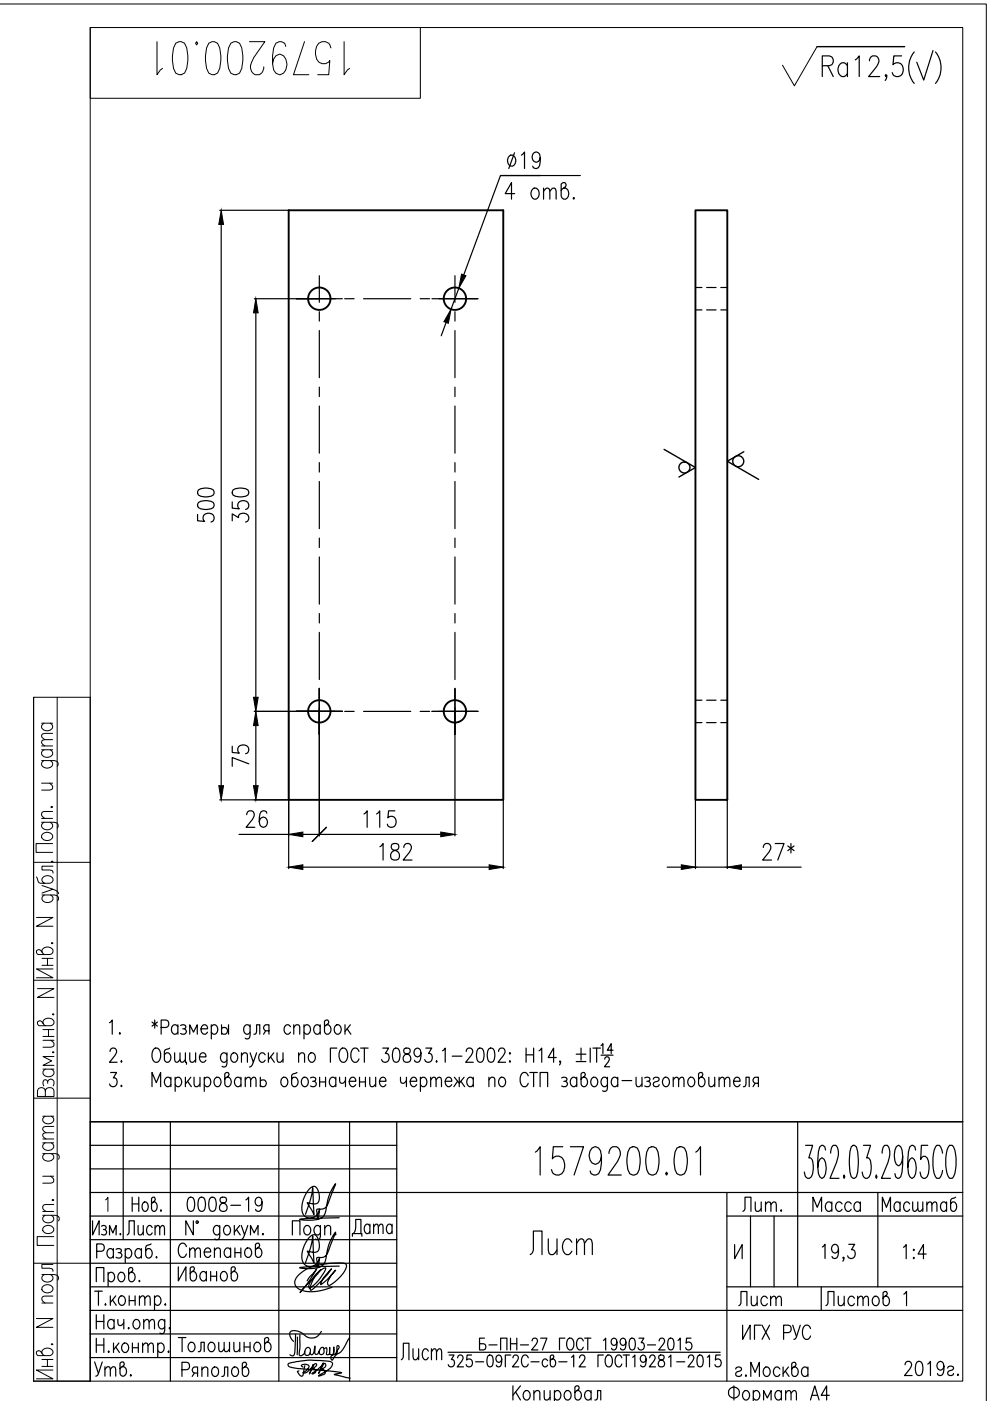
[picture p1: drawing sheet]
<svg xmlns="http://www.w3.org/2000/svg" width="210mm" height="297mm" viewBox="0 0 210 297" stroke-linecap="round" stroke-linejoin="round" font-family="sans-serif">
<defs><g id="words">
<text font-size="11" x="32.5" y="16.9">1579200.01</text>
<text font-size="10.1" x="112.5" y="250.5">1579200.01</text>
<text font-size="9.3" x="111.5" y="267.4">Лист</text>
<g font-size="7.1">
<text x="106.2" y="43.4">4 отв.</text>
<text x="46.6" y="111.8" transform="rotate(-90 46.6 111.8)">500</text>
<text x="54" y="111.8" transform="rotate(-90 54 111.8)">350</text>
<text x="54" y="163.7" transform="rotate(-90 54 163.7)">75</text>
<text x="51.2" y="176.7">26</text>
<text x="76.2" y="176.7">115</text>
<text x="79.7" y="183.4">182</text>
<text x="160.9" y="183.4">27*</text>
<text x="73.7" y="263.2">Дата</text>
</g>
<g font-size="6.6">
<text x="26.1" y="263.2">Лист</text>
<text x="38.8" y="258.2">0008-19</text>
<text x="156.6" y="258.2">Лит.</text>
<text x="171.4" y="258.2">Масса</text>
<text x="186.3" y="258.2">Масштаб</text>
<text x="37" y="287.9">Толошинов</text>
<text x="19.1" y="293.2">Утв.</text>
<text x="153.5" y="298.1">Формат А4</text>
</g>
<g font-size="6.2">
<text x="37" y="267.8">Степанов</text>
<text x="190.9" y="268.1">1:4</text>
<text x="37" y="272.7">Иванов</text>
<text x="155.9" y="278">Лист</text>
<text x="174.3" y="278">Листов</text>
<text x="156.6" y="285">ИГХ РУС</text>
<text x="190.9" y="292.8">2019г.</text>
</g>
</g></defs>
<g fill="none" stroke="#000" stroke-width=".4">
<path d="M61.2 44.6h45.5v125h-45.5zM147.5 44.6h6.7v125h-6.7z"/>
<circle cx="67.7" cy="63.3" r="2.38"/>
<circle cx="96.5" cy="63.3" r="2.38"/>
<circle cx="67.7" cy="150.8" r="2.38"/>
<circle cx="96.5" cy="150.8" r="2.38"/>
</g>
<g fill="none" stroke="#000" stroke-width=".25">
<path d="M174.3 13.9h1.5a1.07 1.07 0 0 0 .9-1 1.07 1.07 0 0 0-.9-1.1h-1.5v4.4M175.5 13.9l1.2 2.3M179.7 13.9a.97 .97 0 0 0-.9-.6 .97 .97 0 0 0-1 .6 1.46 1.46 0 0 0 1.2 2.3l.7-.6M179.7 13.3v2.9M181.3 12.7l.9-.9v4.4M184.3 12.9a1.1 1.1 0 0 1 .7-1.1h.7a1.15 1.15 0 0 1 .5 1.7l-.4 .6-1.6 2.1h2.3M188 16l-.2 .2-.1-.2 .1-.2a.92 .92 0 0 1-.1 1.3M191.2 11.8h-1.7l-.2 1.9a1.28 1.28 0 0 1 1.6-.2 1.28 1.28 0 0 1 .6 1.5 1.2 1.2 0 0 1-1 1.2 1.2 1.2 0 0 1-1.3-.8M193.8 11a5.3 5.3 0 0 0 0 6.7M197.8 10.7l-2 6.3-1.4-3.8M198.3 11a5.3 5.3 0 0 1 0 6.7M106.1 37.2h16.9"/>
<path d="M108 33.1a.74 .74 0 0 1 1.2 .3 1.16 1.16 0 0 1-.9 1.8 1.36 1.36 0 0 1-.3-2.1zM109.1 32.4l-1.2 3.3M110.5 32.9l.7-.7v3.5M114.5 37.2h-8.4l-7.8 21.1M114.5 33.4a.94 .94 0 0 1-.9 1 1.11 1.11 0 0 1-.8-1.1 1.11 1.11 0 0 1 1-1.1l.3 .2a2.94 2.94 0 0 1 0 3.2 .73 .73 0 0 1-1.2-.4M46.6 44.6h14.6M46.9 47.6v119M67.7 58.5v5.6M96.5 58.5v5.6M53.9 63.3h18.7M54.2 66.3v81.5M67.7 66.1v2"/>
<path d="M67.7 70.1v10M73.1 63.3h2M77.1 63.3h10M89.1 63.3h2M91.6 63.3h9.7M94.6 68.4l-1.1 2.8M96.5 66.1v2M96.5 70.1v10M97.3 61.1l-1.7 4.5M147.5 61h1.3M147.5 65.7h1.3M149.8 61h2"/>
<path d="M149.8 65.7h2M152.8 61h1.4M152.8 65.7h1.4M67.7 82.1v2M67.7 86.1v10M67.7 98.1v2M96.5 82.1v2M96.5 86.1v10M96.5 98.1v2M67.7 102.1v10M67.7 114.1v2M67.7 118.1v10"/>
<path d="M96.5 102.1v10M96.5 114.1v2M96.5 118.1v10M67.7 130.1v2M67.7 134.1v10M96.5 130.1v2M96.5 134.1v10M53.9 150.8h18.7M54.2 153.8v12.8M61.2 150.8v33.4M67.7 146v31.2M73.1 150.8h2"/>
<path d="M77.1 150.8h10M89.1 150.8h2M91.6 150.8h9.7M96.5 146v31.2M147.5 148.5h1.3M147.5 153.2h1.3M149.8 148.5h2M149.8 153.2h2M152.8 148.5h1.4M152.8 153.2h1.4M46.6 169.6h14.6M50.7 176.9h10.5"/>
<path d="M64.2 176.9h29.3M69.2 175.4l-3 3M106.7 169.6v14.6M147.5 169.6v14.6M154.2 169.6v14.6M64.2 183.9h39.5M141.4 183.9h3.1M147.5 183.9h6.7M157.2 183.9h12.7M23.2 216.8l.6-.5v3M25.4 219v.3l-.1-.2zM32.2 216.7l1.2 .9"/>
<path d="M32.8 216.3v1.7M33.4 216.7l-1.2 .9M34.2 217.8h1a.82 .82 0 0 0 .6-.7 .82 .82 0 0 0-.6-.8h-1v3M37.7 217.7a.67 .67 0 0 0-.6-.5 .67 .67 0 0 0-.6 .5 .91 .91 0 0 0-.1 1.1 .91 .91 0 0 0 1.1 .3l.2-.3M37.7 217.3v2M38.3 217.4a.73 .73 0 0 1 1.1 .3l-.3 .4h-.4M39.1 218.1a.59 .59 0 0 1 .4 .6 .59 .59 0 0 1-.4 .6l-.8-.2M40.2 219.3v-2l.8 1.5 .8-1.5v2M42.6 218.1h1.4a.67 .67 0 0 0-.4-.8 .67 .67 0 0 0-.9 .4 1.01 1.01 0 0 0 .8 1.6l.5-.5M44.8 217.7a.66 .66 0 0 1 .6-.4 .66 .66 0 0 1 .7 .4 1.01 1.01 0 0 1-.8 1.6l-.5-.5M44.8 217.3v3M47 218.1a.73 .73 0 0 1 1.2 .1 .73 .73 0 0 1-.4 1.1h-.5l-.3-.3"/>
<path d="M47 217.3v2M48.5 217.3v2M53 217.7l-.2-.3a.65 .65 0 0 0-1 .3 1.01 1.01 0 0 0 .8 1.6l.4-.5M53 217.3l-.1 2.7-.3 .3-.6-.2M53.8 219.3l.5-.2 .1-1.8h.7v2M56.3 218.6l-.4 .7M57 218.6l-.9-.2a.67 .67 0 0 1 .2-1.1h.7v2M61.6 217.7a.67 .67 0 0 0-.6-.5 .67 .67 0 0 0-.7 .5 1.01 1.01 0 0 0 .8 1.6l.5-.5M62.3 217.8l.6-.5 .5 .1 .1 1.9M62.3 217.3v2M64.5 217.7a.67 .67 0 0 1 .6-.5 .67 .67 0 0 1 .6 .5 1.01 1.01 0 0 1-.8 1.6l-.4-.5M64.5 217.3v3"/>
<path d="M67.9 217.7a.67 .67 0 0 0-.6-.5 .67 .67 0 0 0-.7 .5 1.01 1.01 0 0 0 .8 1.6l.5-.5M67.9 217.3v2M69.3 217.3a1 1 0 0 1 .9 1 1 1 0 0 1-.9 1l-.5-.6v-2.1l.3-.3h.4l.2 .4-.1 .3-.8 .7M71.2 217.4a.64 .64 0 0 1 1 .3 1.01 1.01 0 0 1-.8 1.6 1.19 1.19 0 0 1-.2-1.9zM73.1 217.3v2M73.6 218.1l.8 1.2M74.3 217.3l-1.2 1.4M19.1 237.8h185M23.3 222.9l.3-.5 .7-.2a.94 .94 0 0 1 .1 1.6l-1.2 1.4h1.6M23.5 227.4h1.2l-.7 1.1a.9 .9 0 0 1 .8 1.3 .9 .9 0 0 1-1.5 .3l-.1-.3M25.7 224.9l.2 .2-.2 .1-.1-.1zM25.7 230.1l.2 .1-.2 .2-.1-.2z"/>
<path d="M26.1 237.8v25M32.2 230.4v-3l.9 2.1 1-2.1v3M32.7 222.4l.2-.2a1.33 1.33 0 0 1 1.2 1.9 .9 .9 0 0 1-.6 1 .9 .9 0 0 1-1-.3 2.21 2.21 0 0 1 .2-2.4zM36 222.2l-1 .4-.1 2a.64 .64 0 0 0 .5 .6 .64 .64 0 0 0 .7-.4 .91 .91 0 0 0 .1-1.1 .91 .91 0 0 0-1.1-.3l-.2 .2M36.1 237.8v55M36.2 228.8a.67 .67 0 0 0-.6-.4 .67 .67 0 0 0-.6 .4 1.01 1.01 0 0 0 .8 1.6l.4-.4M36.2 228.4v2M37 223.2l.1 1.9 .5 .1 .6-.6M37.1 228.8a.67 .67 0 0 1 .7-.4 .67 .67 0 0 1 .6 .4 1.01 1.01 0 0 1-.8 1.6l-.5-.4M37.1 228.4v3M38.2 223.2l.1 1.9 .4 .1 .6-.6M39.3 223.2v2h.2v.4"/>
<path d="M39.3 228.4v2M39.8 229.3l.8 1.1M40.2 223.2l.1 1.9 .6 .1 .6-.6M40.5 228.4l-1.2 1.4M41.1 228.4l.2 1.8 .5 .2 .6-.6M41.5 223.2v2M42.3 224.1h1.4a.67 .67 0 0 0-.5-.8 .67 .67 0 0 0-.8 .3 1.01 1.01 0 0 0 .8 1.6l.5-.4M42.4 228.4v2M43.3 228.8a.67 .67 0 0 1 .6-.4 .67 .67 0 0 1 .7 .4 1.01 1.01 0 0 1-.8 1.6l-.5-.4M43.3 228.4v3M45.7 228.5a.64 .64 0 0 1 1 .3 1.01 1.01 0 0 1-.8 1.6 1.19 1.19 0 0 1-.2-1.9zM48.1 223.6l-.2-.2a.64 .64 0 0 0-1 .2 1.01 1.01 0 0 0 .8 1.6l.4-.4"/>
<path d="M48.1 223.2l-.1 2.7-.3 .3-.6-.1M48.1 228.4a1 1 0 0 1 .9 1 1 1 0 0 1-.9 1l-.4-.6v-2.1l.3-.3h.3l.3 .4-.1 .3-.8 .7M49.3 223.4a.64 .64 0 0 1 1 .2 1.01 1.01 0 0 1-.8 1.6 1.18 1.18 0 0 1-.2-1.8zM51.1 228.8a.67 .67 0 0 0-.6-.4 .67 .67 0 0 0-.7 .4 1.01 1.01 0 0 0 .8 1.6l.5-.4M51.1 228.4v2M51.2 223.8l.6-.6 .5 .2 .2 1.8M51.2 223.2v2M52 229l.6-.6 .4 .1 .1 1.9M52 228.4v2M53 223.2l.7 2 .7-2M53.1 229l.6-.6 .5 .1 .1 1.9M53.7 225.2l-.4 .9-.4 .1"/>
<path d="M55.2 229.3a.73 .73 0 0 1 1.2 0 .73 .73 0 0 1-.4 1.1h-.5l-.3-.3M55.2 228.4v2M56.2 223.6a.66 .66 0 0 0-.6-.4 .66 .66 0 0 0-.6 .4 1.01 1.01 0 0 0 .8 1.6l.4-.4M56.9 223.2v2M57.4 224.1l.8 1.1M58.1 223.2l-1.2 1.4M58.7 223.2l.2 1.9 .5 .1 .6-.6M59.1 237.8v55M59.9 228.5a.64 .64 0 0 1 1 .3 1.01 1.01 0 0 1-.8 1.6 1.19 1.19 0 0 1-.2-1.9zM60 223.2v2M63 227.4l-1.1 .4-.1 2a.64 .64 0 0 0 .6 .6 .64 .64 0 0 0 .7-.4 .91 .91 0 0 0 0-1.2 .91 .91 0 0 0-1-.3l-.3 .3M63.3 223.8l.6-.6 .6 .2 .1 1.8"/>
<path d="M63.3 223.2v2M64.2 228.5a.65 .65 0 0 1 1.1 .3 1.01 1.01 0 0 1-.8 1.6 1.19 1.19 0 0 1-.3-1.9zM65.7 223.4a.64 .64 0 0 1 1 .2 1.01 1.01 0 0 1-.8 1.6 1.18 1.18 0 0 1-.2-1.8zM65.8 228.5a.73 .73 0 0 1 1.2 .3l-.4 .5h-.3M66.6 229.3a.59 .59 0 0 1 .5 .5 .59 .59 0 0 1-.5 .6l-.8-.2M67.8 229.4h1.2M67.8 228.4v2M69 228.4v2M71.2 228.8a.67 .67 0 0 0-.6-.4 .67 .67 0 0 0-.7 .4 1.01 1.01 0 0 0 .8 1.6l.5-.4M71.2 228.4v2M71.4 222.2h-1.3v3M72 228.4l.1 1.1 .2 .2 .6-.2 .4-.4"/>
<path d="M72.3 222.4l.3-.2a1.33 1.33 0 0 1 1.1 1.9 .9 .9 0 0 1-.5 1 .9 .9 0 0 1-1.1-.3 2.21 2.21 0 0 1 .2-2.4zM73.3 228.4v2M74.1 229.3h1.3a.67 .67 0 0 0-.4-.9 .67 .67 0 0 0-.8 .4 1.01 1.01 0 0 0 .8 1.6l.4-.4M74.1 237.8v55M76.1 222.9a.8 .8 0 0 0-.8-.7 .8 .8 0 0 0-.8 .7 1.89 1.89 0 0 0 .6 2.3 .85 .85 0 0 0 1-.7M76.2 229.4h1.3M76.2 228.4v2M76.5 222.2h1.6M77.3 222.2v3M77.5 228.4v2M78.4 228.4l.1 1.8 .6 .2 .6-.6M79.7 228.4v2"/>
<path d="M80.5 229.3h1.3a.66 .66 0 0 0-.4-.9 .66 .66 0 0 0-.8 .4 1.01 1.01 0 0 0 .8 1.6l.4-.4M81.1 222.2h1.3l-.7 1.2a.9 .9 0 0 1 .7 1.2 .9 .9 0 0 1-1.4 .3l-.1-.3M83.5 222.4l.6-.2a1.46 1.46 0 0 1 .7 1.7l-.3 1.2-.6 .1a1.46 1.46 0 0 1-.7-1.7zM84.1 237.8v55M84.9 228.4v.7l.1 .4 .3 .2 .5-.2 .4-.4M85.7 222.4a.68 .68 0 0 0 .2 1 1.06 1.06 0 0 1 1.1 .5 1.06 1.06 0 0 1-.1 1.2 .89 .89 0 0 1-1.4-.4 .89 .89 0 0 1 .7-1.2l.4-.1a.61 .61 0 0 0 .4-.7 .61 .61 0 0 0-.5-.5zM86.2 228.4v2M87 229.3h1.3a.67 .67 0 0 0-.4-.9 .67 .67 0 0 0-.8 .4 1.01 1.01 0 0 0 .8 1.6l.4-.4M89.1 228.8a.67 .67 0 0 1 .7-.4 .67 .67 0 0 1 .6 .4 1.01 1.01 0 0 1-.8 1.6l-.5-.4M89.1 228.4v3M89.3 223.2a.81 .81 0 0 1-.8 .9 .96 .96 0 0 1-.7-1 .96 .96 0 0 1 .8-.9l.3 .2a2.56 2.56 0 0 1 0 2.7l-.6 .1-.3-.1-.1-.3M90.3 222.2h1.2l-.6 1.2a.9 .9 0 0 1 .7 1.2 .9 .9 0 0 1-1.4 .3l-.1-.3"/>
<path d="M91.3 229l.6-.6 .4 .1 .2 1.9M91.3 228.4v2M92.5 229l.5-.6 .5 .1 .1 1.9M92.6 224.9l.1 .2-.1 .1zM93.8 222.8l.6-.6v3M94.4 229.3h1.4a.67 .67 0 0 0-.4-.9 .67 .67 0 0 0-.9 .4 1.01 1.01 0 0 0 .8 1.6l.5-.4M95.9 223.9h2M96.3 228.4l1.1 1.3 1-1.3M97 229.3l-.8 1.1M97.4 228.4v2M97.7 229.3l.8 1.1M98.9 222.9l.2-.5 .7-.2a.94 .94 0 0 1 .1 1.6l-1.2 1.4h1.6"/>
<path d="M100.3 228.8a.67 .67 0 0 0-.6-.4 .67 .67 0 0 0-.6 .4 1.01 1.01 0 0 0 .8 1.6l.4-.4M100.3 228.4v2M101.4 222.4l.5-.2a1.46 1.46 0 0 1 .7 1.7l-.3 1.2-.6 .1a1.46 1.46 0 0 1-.7-1.7zM103.7 222.4l.5-.2a1.46 1.46 0 0 1 .7 1.7l-.3 1.2-.6 .1a1.46 1.46 0 0 1-.7-1.7zM103.7 229l.5-.6 .6 .1 .1 1.9M103.7 228.4v2M105.7 222.9l.2-.5 .7-.2a.94 .94 0 0 1 .1 1.6l-1.1 1.4h1.6M106.1 228.5a.64 .64 0 0 1 1 .3 1.01 1.01 0 0 1-.8 1.6 1.18 1.18 0 0 1-.2-1.9zM108.1 223.2l.1 .2-.1 .1-.1-.1zM108.1 224.9l.1 .2-.1 .1-.1-.1zM111.5 222.2v3M111.5 223.6h1.6"/>
<path d="M112 228.1a.8 .8 0 0 0-.8-.7 .8 .8 0 0 0-.8 .7 1.89 1.89 0 0 0 .6 2.3 .85 .85 0 0 0 1-.7M112.3 227.4h1.6M113.1 222.2v3M113.1 227.4v3M114.3 222.8l.6-.6v3M114.5 230.4v-3h1.6v3M117.9 224.2h-1.7l1.2-2v3M118.9 225.1l-.2 .1-.1-.1 .1-.2a.63 .63 0 0 1-.1 .9M119.1 228.5a.73 .73 0 0 1 1.1 .3l-.3 .5h-.4M119.9 229.3a.59 .59 0 0 1 .4 .5 .59 .59 0 0 1-.4 .6l-.8-.2M122.2 223.5h2M122.2 225.1h2"/>
<path d="M122.3 228.8a.67 .67 0 0 0-.6-.4 .67 .67 0 0 0-.7 .4 1.01 1.01 0 0 0 .8 1.6l.5-.4M122.3 228.4v2M123.2 222.2v2.6M123.6 228.4a1 1 0 0 1 1 1 1 1 0 0 1-1 1l-.4-.6v-2.1l.3-.3h.4l.2 .4-.1 .3-.8 .7M125.1 222.2v3M125.6 228.5a.64 .64 0 0 1 1 .3 1.01 1.01 0 0 1-.8 1.6 1.19 1.19 0 0 1-.2-1.9zM125.7 222.2h1.6M126.5 222.2v3M127.4 221.7l.4-.4v2.1M127.4 223.7h2.6M128.2 224.6l.3-.5h.4l.3 .4-.3 .7-.8 1h1.2M128.8 228.8l-.1-.1a.59 .59 0 0 0-.9-.2 1.07 1.07 0 0 0-.3 1.1 1.07 1.07 0 0 0 .8 .8l.5-.4"/>
<path d="M128.8 228.4l-.1 2.7a.59 .59 0 0 1-.9 .2M130 222.7h-1.2l.8-1.4v2.1M131 228.8a.67 .67 0 0 0-.7-.4 .67 .67 0 0 0-.6 .4 1.01 1.01 0 0 0 .8 1.6l.5-.4M131 228.4v2M131.9 229.1h2M134.9 228.4l.1 1.8 .5 .2 .6-.6M136.1 228.4v2M136.7 228.5a.72 .72 0 0 1 1.1 .3l-.1 .3-.6 .2M137.5 229.3a.59 .59 0 0 1 .4 .5 .59 .59 0 0 1-.4 .6l-.8-.2M138.5 228.8a.67 .67 0 0 1 .6-.4 .67 .67 0 0 1 .7 .4l-.4 .5-.5 .1a.55 .55 0 0 0-.3 .8 .71 .71 0 0 0 1.2-.2M140.8 228.5a.64 .64 0 0 1 1 .3 1.01 1.01 0 0 1-.8 1.6 1.19 1.19 0 0 1-.2-1.9zM142.7 229l.6-.6 .5 .1 .1 1.9"/>
<path d="M142.7 228.4v2M143.9 229l.6-.6 .4 .1 .1 1.9M146.2 228.5a.64 .64 0 0 1 1 .3 1.01 1.01 0 0 1-.8 1.6 1.18 1.18 0 0 1-.2-1.9zM148.6 228.4a1 1 0 0 1 .9 1 1 1 0 0 1-.9 1l-.5-.6v-2.1l.4-.3h.3l.2 .4-.1 .3-.8 .7M150.3 228.4l.1 1.8 .6 .2 .5-.6M151.5 228.4v2M152.5 229l.5-.6 .5 .1 .1 1.9M152.5 228.4v2M153.6 229l.6-.6 .4 .1 .1 1.9M155.5 229.3h1.4a.67 .67 0 0 0-.4-.9 .67 .67 0 0 0-.8 .4 1.01 1.01 0 0 0 .8 1.6l.4-.4M157.6 230.4l.5-.2 .1-1.8h.6v2M160.1 229.7l-.4 .7"/>
<path d="M160.8 229.7l-.9-.2a.67 .67 0 0 1 .2-1.1h.7v2M169.1 237.8v35M19.1 252.8h185M19.1 247.8h65M19.1 242.8h65M19.1 257.8h65M19.6 258.8v3l1.4-3v3M21.5 260a.6 .6 0 0 1 1 .3l-.3 .4h-.3M28 253.8v3M28 255.3h1.4M29.4 253.8v3M30.4 255l.5-.2a1.24 1.24 0 0 1 0 2 1.05 1.05 0 0 1-.8-.7 1.05 1.05 0 0 1 .3-1.1z"/>
<path d="M32.5 254.8h.3a1.24 1.24 0 0 1 0 2 .61 .61 0 0 1-.7-.5v-2.2l.3-.3h.3l.1 .2a.73 .73 0 0 1-.5 1l-.2 .3M41 258.8v3l-1.6-3v3M46.6 259.8l-.1 2.7a.58 .58 0 0 1-.9 .2M47.7 260a.8 .8 0 0 1 1 .1 .8 .8 0 0 1 .2 .9 .8 .8 0 0 1-.9 .8 1.18 1.18 0 0 1-.3-1.8zM49.7 259.8v2M50.8 259.8l-1.1 1.5M51.2 259.8l.7 2 .6-2M64.7 260l.3-.2a1 1 0 0 1 .9 1 1 1 0 0 1-.9 1 1.17 1.17 0 0 1-.3-1.8zM64.8 257.5l1.1-3.3 .4-2.4 .3 5.7-1.5-2.5 .6 .1a1.42 1.42 0 0 0 1.8-.2 2.75 2.75 0 0 0-.9-3.4h-.1a4.8 4.8 0 0 0-2.5 4 2.01 2.01 0 0 0 1.7 2.7 2.07 2.07 0 0 0 2.1-1.8l-.4 2.1-.2-1.3a.5 .5 0 0 1 .3-.9h.1a1.75 1.75 0 0 0 2.1-1.6l1.5-3.7a10 10 0 0 0-2.1 5.8 2.46 2.46 0 0 1-2.9 1.9h-1.6l-1.1-.2 8.4-.3M67.9 259.8l-.1 2.7-.3 .3-.6-.1M68.8 259.8v2M154.1 257.8h50"/>
<path d="M154.1 252.8v40M159.1 257.8v15M164.1 257.8v15M170.8 242.8h1.5l-.8 2.7h.4a4.2 4.2 0 0 1 .1 4l-.4 .3h-.4l-.4-.3-.3-1M175 243.8l-.1-.6-.4-.4h-.3l-.4 .4a14.3 14.3 0 0 0-.3 5.6l.3 .7 .5 .3a2.99 2.99 0 0 0 .7-3.3l-.2-.7-.6-.3-.4 .3-.3 .7-.1 1M176.1 244.5a2.22 2.22 0 0 1 .6-1.7h.5a2.56 2.56 0 0 1 .4 2.7l-1.6 4.3h1.9M179 249.2l.1 .3-.1 .3-.1-.3zM180.5 243.2l.4-.4h.3l.4 .4a12.1 12.1 0 0 1 0 6.3l-.4 .3h-.3l-.4-.3a12.4 12.4 0 0 1 0-6.3zM183.1 242.8h1.5l-.8 2.7h.4a4.2 4.2 0 0 1 .1 4l-.4 .3h-.4l-.4-.3-.3-1M185.8 249.2l.1 .3-.1 .3-.1-.3zM186.1 252.8v20M187 244.5a2.22 2.22 0 0 1 .6-1.7h.5a2.61 2.61 0 0 1 .4 2.7l-1.6 4.3h1.9"/>
<path d="M191.4 245.2l-.1 1-.3 .6-.6 .4a2.99 2.99 0 0 1-.6-3.4l.2-.6 .4-.4 .6 .4a10.8 10.8 0 0 1 0 6.3l-.4 .3h-.3l-.4-.3-.1-.7M194.1 243.8l-.1-.6-.4-.4h-.3l-.4 .4a14.3 14.3 0 0 0-.3 5.6l.3 .7 .5 .3a2.99 2.99 0 0 0 .7-3.3l-.3-.7-.5-.3-.4 .3-.3 .7-.1 1M196.7 242.8h-1.3l-.2 3 .6-.6h.4a2.86 2.86 0 0 1 .8 2.6l-.4 1.7-.4 .3h-.4l-.4-.3-.3-1M199.8 244.5l-.1-.7a1.03 1.03 0 0 0-1.1-1 7.3 7.3 0 0 0-.3 6.7l.3 .3h.6l.2-.3 .4-1.3M201.4 242.8h.5a7.5 7.5 0 0 1 .5 6l-.5 1h-.5a7.3 7.3 0 0 1-.6-6zM19.1 277.8h185M19.1 272.8h65M19.1 262.8h65M19.1 267.8h65M20.1 273.8h1.6M20.4 271.8v-3.1h1.6v3.1M20.4 278.8v3"/>
<path d="M20.5 265.3h1a.81 .81 0 0 0 .6-.8 .81 .81 0 0 0-.6-.8h-1v3M20.9 273.8v3M22 278.8v3M22.2 260.7a.61 .61 0 0 1 .4 .6 .61 .61 0 0 1-.4 .5l-.7-.1M22.4 276.5l.1 .1-.1 .2zM22.9 270.2a.67 .67 0 0 1 .7-.5 .67 .67 0 0 1 .6 .5 1.01 1.01 0 0 1-.8 1.6l-.5-.5M22.9 269.8v3M23.2 261.8v-2l.7 1.6 .7-1.6v2M23.4 274.8v2M23.8 275.6l.8 1.2M24 265.2a.66 .66 0 0 0-.6-.5 .66 .66 0 0 0-.6 .5 1 1 0 0 0 .8 1.5l.4-.4M24 264.7v2"/>
<path d="M24.2 279.8v2M24.5 274.8l-1.1 1.4M24.6 264.9a.71 .71 0 0 1 1.2 .3l-.2 .2-.5 .2M25 279.8v.7l.1 .4 .2 .1 .6-.1 .4-.4M25.3 269.9a.64 .64 0 0 1 1.1 .3 1.01 1.01 0 0 1-.8 1.6 1.19 1.19 0 0 1-.3-1.9zM25.4 265.6a.59 .59 0 0 1 .5 .6 .59 .59 0 0 1-.5 .5l-.8-.1M25.4 274.9a.8 .8 0 0 1 1 .1 .8 .8 0 0 1 .2 .9 .8 .8 0 0 1-.9 .9 1.18 1.18 0 0 1-.3-1.9zM26.3 279.8v2M26.6 265.2l.4-.5a1 1 0 0 1 .9 1 1 1 0 0 1-.9 1l-.4-.4M26.6 264.7v3M27.4 275.8h1.2M27.4 274.8v2"/>
<path d="M27.7 269.8a1 1 0 0 1 1 1 1 1 0 0 1-1 1l-.4-.6v-2.2l.3-.3h.4l.2 .5-.1 .3-.8 .7M28.5 279.9a.64 .64 0 0 1 1.1 .3 1.01 1.01 0 0 1-.8 1.6 1.18 1.18 0 0 1-.3-1.9zM28.6 274.8v2M29.6 271.5v.3l-.2-.2zM29.6 275.3l.5-.5 .5 .1 .1 1.9M29.6 274.8v2M30 265.2l-.5-.5a1 1 0 0 0-.9 1 1 1 0 0 0 .9 1l.5-.4M30 264.7v2M30.5 279.8v2M30.7 275.3l.6-.5 .4 .1 .1 1.9M32 263.7l-1 .5-.1 2a.64 .64 0 0 0 .6 .5 .64 .64 0 0 0 .7-.4 1 1 0 0 0-.8-1.6l-.5 .5M32.8 275.2l.4-.4a1 1 0 0 1 .9 1 1 1 0 0 1-.9 1l-.4-.5"/>
<path d="M32.8 274.8v3M33.2 266.4l.1 .2-.1 .1zM34.9 279.8l-.1 2.7-.3 .3-.6-.2M35 276.5l.2 .1-.2 .2-.1-.2zM46.6 260.3l-.1-.2a.58 .58 0 0 0-.9-.1 1.06 1.06 0 0 0-.3 1.1 1.06 1.06 0 0 0 .8 .7l.5-.4M53.1 261.8v-2l.8 1.6 .8-1.6v2M62 261.8v-3h1.6v3M64.8 267.7l1.1-3.2 .4-2.4 .3 5.7-1.5-2.5a2.2 2.2 0 0 0 2.4-.2 2.73 2.73 0 0 0-.9-3.3h-.1a4.8 4.8 0 0 0-2.5 4 2 2 0 0 0 1.7 2.7 2.07 2.07 0 0 0 2.1-1.9l-.4 2.2-.2-1.4a.51 .51 0 0 1 .3-.8h.1a1.74 1.74 0 0 0 2.1-1.6l1.4-3.8a10.7 10.7 0 0 0-2 5.8 2.46 2.46 0 0 1-2.9 2h-1.6l-1.1-.2 8.4-.4M66.6 270.9l-1.5 1.4-1.5 1.7 1.7-2 1.8-3-2 2.6M67.9 260.3l-.4-.5a1 1 0 0 0-.9 1 1 1 0 0 0 .9 1l.4-.4M68 269.2a8.4 8.4 0 0 0-2.5 3.3l.1 .6a7.8 7.8 0 0 0 3.4-4.3h-.1a5.6 5.6 0 0 0-3.1 4.8l.8-.5 1.9-1.9 1.8-2.2-1.1 1.1a4.4 4.4 0 0 0-1.2 2.3 15.2 15.2 0 0 0 3.2-3.1 5.5 5.5 0 0 0-1.7 3 .37 .37 0 0 0 .3 .2 .37 .37 0 0 0 .3-.1 6.3 6.3 0 0 0 3.4-4.2l-.4-.3a15.6 15.6 0 0 0-8.6 1.5 3.2 3.2 0 0 0-2 2.7 2.89 2.89 0 0 0 3.1 1.8 12.6 12.6 0 0 0 4.8-1M68.8 260.4l.6-.6 .6 .2 .1 1.8"/>
<path d="M71.1 261.5l.2 .2-.2 .1-.1-.1zM154.1 272.8h50M155.8 263.9v3l1.6-3v3M174.4 264.4l.5-.6v3M177.8 264.8a.81 .81 0 0 1-.8 .9 .96 .96 0 0 1-.7-1 .96 .96 0 0 1 .8-.9l.3 .2a2.56 2.56 0 0 1 0 2.7l-.5 .1-.4-.1-.1-.3M178.9 266.7l-.1 .1-.1-.1 .1-.2a.63 .63 0 0 1-.1 .9M180 263.8h1.2l-.7 1.2a.9 .9 0 0 1 .8 1.2 .9 .9 0 0 1-1.5 .3l-.1-.2M191.6 274.4l.6-.6v3M19.1 287.8h65M19.1 282.8h65M20.4 283.8v3M20.4 280.2h1.6"/>
<path d="M20.4 285.2h1.6M22 283.8v3M24.1 284.8v2M24.2 280.2a.67 .67 0 0 0-.6-.5 .67 .67 0 0 0-.7 .5 .91 .91 0 0 0 0 1.1 .91 .91 0 0 0 1.1 .3l.2-.3M25.2 284.8l-1.1 1.4M26.1 284.9a.63 .63 0 0 1 1.1 .3 1.01 1.01 0 0 1-.8 1.6 1.17 1.17 0 0 1-.3-1.9zM27.3 281.5l.1 .1-.1 .2-.1-.2zM28.1 284.8v2M29.3 284.8v2M30.2 285.3l.6-.5 .5 .1 .1 1.9M30.2 284.8v2M30.5 280.3l.5-.5 .5 .1 .1 1.9"/>
<path d="M31.4 285.3l.6-.5 .4 .1 .1 1.9M31.6 280.3l.6-.5 .4 .1 .2 1.9M33.4 285.2a.67 .67 0 0 1 .7-.5 .67 .67 0 0 1 .6 .5 1.01 1.01 0 0 1-.8 1.6l-.5-.5M33.4 284.8v2.9M34.9 280.2l-.2-.3a.65 .65 0 0 0-1 .3 1.01 1.01 0 0 0 .8 1.6l.4-.5M38.6 290.4h1a.82 .82 0 0 0 .6-.8 .82 .82 0 0 0-.6-.8h-1v3M41.2 291.1l-.5 .7M41.9 291.1l-.9-.1a.67 .67 0 0 1 .2-1.2h.7v2M42.8 290.4l.6-.6 .6 .2 .1 1.8M42.8 289.8v2M45.2 290a.65 .65 0 0 1 1 .3 1.01 1.01 0 0 1-.8 1.5 1.19 1.19 0 0 1-.2-1.8zM47 291.8l.5-.1 .1-1.9h.7v2"/>
<path d="M49.4 290a.64 .64 0 0 1 1.1 .3 1.01 1.01 0 0 1-.8 1.5 1.19 1.19 0 0 1-.3-1.8zM51.8 289.8a1 1 0 0 1 1 1 1 1 0 0 1-1 1l-.4-.5v-2.2l.3-.3h.4l.2 .5-.1 .2-.8 .8M62.7 282.9l-.1 2.9a1.76 1.76 0 0 1-.5 1.7l-.6-.3M63.1 283.5l-.1 3.7M63.6 283v2.6l-.2 1.3a.41 .41 0 0 0 .2 .6 .41 .41 0 0 0 .6-.2l.3-.4a1.07 1.07 0 0 1 .9-1.2l.2 .1a1.02 1.02 0 0 1 0 1.3 .57 .57 0 0 1-.7 .2 .57 .57 0 0 1-.3-.7M64.3 289.8l-.4-.2a.96 .96 0 0 1 1.6 .2l-.4 .7-.9 .5 .1 .1a2.74 2.74 0 0 0 2.1-1.7v-.1l-.8 2 .3-.7a1.94 1.94 0 0 1 1.1-1.5l.1 .1a.71 .71 0 0 1-.7 .9h-.1a.61 .61 0 0 1 .7 .7 .61 .61 0 0 1-.8 .5l-.1-.1a6.6 6.6 0 0 0 2.5-2.2l-1.1 2.2 1.1-2a.34 .34 0 0 1 .5 .1 .34 .34 0 0 1-.1 .5l-.5 .3-.5 .1 .8 .4a.53 .53 0 0 1 .1 .7 .53 .53 0 0 1-.6 .2l-.8 .3 2.4-1.6 .5-.6a.67 .67 0 0 0 0-.8 .67 .67 0 0 0-.8-.2 18.6 18.6 0 0 0-8.5 .6 .53 .53 0 0 0 .6 .7l1.3 .2 9.3 .9 .1 .1-1.5 .3 3.4 .8M64.6 289.6l-.4 2.1a.48 .48 0 0 1-.8-.3l-.3-.6 .3-.1M67.7 286.3a.56 .56 0 0 0 .4 .9 .56 .56 0 0 0 .6-.7v-.3a.42 .42 0 0 0-.4-.5 .42 .42 0 0 0-.5 .4v.1a.94 .94 0 0 1-.7 1 .55 .55 0 0 1-.3-.9v-.9a2.32 2.32 0 0 1-.7 1.8l-.4-.4M68.1 282.3a2.31 2.31 0 0 1-4 .4 2.05 2.05 0 0 0-2.6-.2v.9l.7 1M74.1 283.6l-.6 1.2a3.4 3.4 0 0 1-2 2.2 1.34 1.34 0 0 0-1.3 .7v.4a.23 .23 0 0 0 .2 .3 .23 .23 0 0 0 .2-.3l.3-.4a1.83 1.83 0 0 0 .5-2.1 .28 .28 0 0 1 .4-.2 .28 .28 0 0 1 0 .5l-.4 .6a.56 .56 0 0 1-.6 .6v-1.5v1a.47 .47 0 0 1-.3 .6 .47 .47 0 0 1-.6-.3v-1.2v1.3l-.2 .2a.27 .27 0 0 1-.4 0 .27 .27 0 0 1-.1-.3l.1-1.1-.6 .2M85.1 288.3l.4-.7v-2.8h1.2v3.5M87.6 286l.1 2.1 .5 .2 .6-.7"/>
<path d="M88.8 286v2.3M90.8 286.5l-.4-.5h-.3a1.51 1.51 0 0 0 0 2.3h.3l.4-.5M91.5 286.6l.5-.6 .4 .1 .2 2.2M91.5 286v2.3M92.6 286.6l.5-.6 .4 .1 .1 2.2M95 286.7h57.7M95.2 287.3h1.1l-.6 1a.74 .74 0 0 1 .6 1.1 .74 .74 0 0 1-1.3-.1M97 287.9l.1-.4 .3-.2h.4l.3 .2a.9 .9 0 0 1-.2 1.1l-1 1.2h1.4M100 287.3h-1l-.1 1.1a.81 .81 0 0 1 1.3 .4 .81 .81 0 0 1-.9 1l-.3-.1-.2-.4M100.8 288.7h1.8M102.7 283.7h-1v2.5h.8a.68 .68 0 0 0 .5-.6 .68 .68 0 0 0-.5-.7h-.8M103.5 287.4l.5-.1a1.22 1.22 0 0 1 .6 1.4l-.3 1-.5 .1a1.22 1.22 0 0 1-.6-1.4z"/>
<path d="M103.7 285.1h1.7M106.1 286.2v-2.5h1.4v2.5M106.4 288.1a.66 .66 0 0 1-.7 .7 .8 .8 0 0 1-.6-.8 .8 .8 0 0 1 .7-.7l.3 .1a2.12 2.12 0 0 1 0 2.3 .53 .53 0 0 1-.9-.3M108.2 283.7v2.5M108.2 284.9h1.4M108.3 287.3h-1.2v2.5M108.7 293.8v3M108.8 287.9l.1-.4 .2-.2h.4l.3 .2a.9 .9 0 0 1-.2 1.1l-.9 1.2h1.3M109.3 295.1l1 1.7M109.6 283.7v2.5M110.3 285.1h1.7M110.3 293.8l-1.6 2"/>
<path d="M111.3 295l.2-.2a1 1 0 0 1 .9 1 1 1 0 0 1-.9 1 1.17 1.17 0 0 1-.2-1.8zM112 287.9l-.2-.4a.75 .75 0 0 0-.9-.1 .75 .75 0 0 0-.3 .9 1.1 1.1 0 0 0 .9 1.5l.5-.6M112.6 288.7h1.7M112.8 284.3l.1-.4 .3-.2h.4l.3 .2a.9 .9 0 0 1-.2 1.1l-1 1.2h1.3M113.2 295.4l.6-.6 .5 .2 .2 1.8M113.2 294.8v2M114.6 283.7h1.4l-1 2.5M115.4 294.8l.1 1.9 .6 .1 .5-.5M116.1 288.5a.55 .55 0 0 0-.5-.4 .55 .55 0 0 0-.5 .4 .76 .76 0 0 0-.1 .9 .76 .76 0 0 0 .9 .3l.2-.3M116.6 294.8v2M117.1 288.1a.84 .84 0 0 1 .7 .9 .84 .84 0 0 1-.7 .8l-.4-.5v-1.8l.3-.2h.2l.2 .4-.1 .2-.6 .6M117.6 295.3a.66 .66 0 0 1 .6-.5 .66 .66 0 0 1 .6 .5 1 1 0 0 1-.8 1.5l-.4-.4"/>
<path d="M117.6 294.8v2.2M118.5 288.7h1.7M119.8 283.7h-1.2v2.5M119.9 295l.3-.2a1 1 0 0 1 .9 1 1 1 0 0 1-.9 1 1.18 1.18 0 0 1-.3-1.8zM120.5 283.8l.2-.1a1.09 1.09 0 0 1 1 1.6l-.1 .3a.67 .67 0 0 1-.7 .6 .67 .67 0 0 1-.7-.6 1.8 1.8 0 0 1 .3-1.8zM121.2 287.8l.4-.5v2.5M122.3 294.8a1 1 0 0 1 1 1 1 1 0 0 1-1 1l-.4-.5v-2.2l.3-.3h.4l.2 .5-.1 .2-.8 .8M122.9 287.9l.1-.4 .3-.2h.3l.3 .2a.9 .9 0 0 1-.2 1.1l-.9 1.2h1.3M123.7 284.3a.67 .67 0 0 0-.7-.6 .67 .67 0 0 0-.7 .6 1.57 1.57 0 0 0 .5 1.9 .71 .71 0 0 0 .9-.6M124 283.7h1.3M124.6 283.7v2.5M125.3 295.3l-.4-.5a1 1 0 0 0-1 1 1 1 0 0 0 1 1l.4-.4"/>
<path d="M125.3 294.8v2M126.1 296.8l.5-.1 .1-1.9h.7v2M127.9 287.3h-1.1v2.5M127.9 284.2l.5-.5v2.5M128.7 287.4l.2-.1a1.1 1.1 0 0 1 .9 1.5l-.1 .4a.67 .67 0 0 1-.6 .6 .67 .67 0 0 1-.7-.6 1.77 1.77 0 0 1 .3-1.8zM130.8 284.5a.66 .66 0 0 1-.7 .8 .74 .74 0 0 1-.5-1 .74 .74 0 0 1 .9-.5 2.12 2.12 0 0 1 0 2.3 .53 .53 0 0 1-.8-.2M131.8 287.9a.67 .67 0 0 0-.6-.6 .67 .67 0 0 0-.7 .6 1.57 1.57 0 0 0 .5 1.9 .71 .71 0 0 0 .8-.6M132.1 287.3h1.4M132.7 284.5a.66 .66 0 0 1-.7 .8 .74 .74 0 0 1-.5-1 .74 .74 0 0 1 .9-.5 2.12 2.12 0 0 1 0 2.3 .53 .53 0 0 1-.8-.2M132.8 287.3v2.5M133.7 283.8l.4-.1a1.22 1.22 0 0 1 .6 1.4l-.3 1-.5 .1a1.22 1.22 0 0 1-.5-1.4zM134.1 287.8l.5-.5v2.5"/>
<path d="M135.5 283.7h1l-.6 1a.74 .74 0 0 1 .7 1.1 .74 .74 0 0 1-1.3-.1M137 288.1a.66 .66 0 0 1-.7 .7 .8 .8 0 0 1-.6-.8 .8 .8 0 0 1 .7-.7l.3 .1a2.12 2.12 0 0 1 0 2.3 .53 .53 0 0 1-.9-.3M137.3 285.1h1.7M137.8 287.9l.1-.4 .2-.2h.4l.3 .2a.9 .9 0 0 1-.2 1.1l-.9 1.2h1.3M139.8 284.3l.1-.4 .2-.2h.4l.3 .2a.9 .9 0 0 1-.2 1.1l-.9 1.2h1.3M139.8 287.4a.56 .56 0 0 0 .1 .9 .78 .78 0 0 1 1 .7 .78 .78 0 0 1-.9 .8 .81 .81 0 0 1-.4-1 .81 .81 0 0 1 .9-.5 .51 .51 0 0 0 .3-.6 .51 .51 0 0 0-.4-.4zM141.8 287.8l.4-.5v2.5M141.9 283.8l.4-.1a1.22 1.22 0 0 1 .6 1.4l-.3 1-.5 .1a1.22 1.22 0 0 1-.5-1.4zM143.5 288.7h1.7M143.8 284.2l.4-.5v2.5M146 287.9l.1-.4 .2-.2h.4l.3 .2a.9 .9 0 0 1-.2 1.1l-.9 1.2h1.3M146.5 283.7h-.9l-.1 1.1a.81 .81 0 0 1 1.3 .4 .81 .81 0 0 1-.9 1l-.3-.1-.2-.4"/>
<path d="M148.1 287.4l.4-.1a1.22 1.22 0 0 1 .6 1.4l-.3 1-.5 .1a1.22 1.22 0 0 1-.5-1.4zM150 287.8l.4-.5v2.5M152.7 287.3h-.9l-.1 1.1a.81 .81 0 0 1 1.3 .4 .81 .81 0 0 1-.9 1l-.3-.1-.2-.4M156 290.3a.66 .66 0 0 1 .6-.5 .66 .66 0 0 1 .6 .5l-.1 .3-.8 .2a.55 .55 0 0 0-.2 .9 .73 .73 0 0 0 1.1-.3M159.2 291.8v-3l.9 2.2 .9-2.2v3M162.2 290a.8 .8 0 0 1 .9 .1 .8 .8 0 0 1 .2 .9 .8 .8 0 0 1-.9 .8 1.18 1.18 0 0 1-.2-1.8zM165.4 290.3l-.3-.3a.8 .8 0 0 0-.9 .1 .8 .8 0 0 0-.2 .9 .8 .8 0 0 0 .9 .8l.5-.4M166 289.8v2M167.2 289.8l-1.2 1.5M168.3 289.8a1 1 0 0 1 1 1 1 1 0 0 1-1 1l-.4-.5v-2.2l.3-.3h.4l.2 .5-.1 .2-.8 .8M171.3 290.3a.66 .66 0 0 0-.6-.5 .66 .66 0 0 0-.7 .5 .91 .91 0 0 0 0 1.1 .91 .91 0 0 0 1.1 .3l.2-.3M171.3 289.8v2"/>
</g>
<g fill="none" stroke="#000" stroke-width=".3">
<path d="M173.2 9.9h18.6M140.8 95.3l6.7 3.8-3.6 2M157.7 95.8l-3.5 2 6.6 3.8"/>
<circle cx="145.1" cy="99.1" r="1.17"/>
<circle cx="156.5" cy="97.8" r="1.17"/>
</g>
<g fill="#000" stroke="#000" stroke-width=".21">
<path d="M46.9 44.6l.5 3h-1zM97.9 58.1l.9 .4-1.5 2.6zM54.2 63.3l.5 3h-1zM95.6 65.6l-.5 2.9-1-.3zM54.2 150.8l.5 3h-1zM53.7 147.8h1l-.5 3zM46.4 166.6h1l-.5 3zM53.7 166.6h1l-.5 3zM61.2 176.9l3-.5v1zM93.5 176.4l3 .5-3 .5zM61.2 183.9l3-.5v.9zM103.7 183.4l3 .5-3 .4z"/>
<path d="M144.5 183.4l3 .5-3 .4zM154.2 183.9l3-.5v.9z"/>
</g>
<g fill="none" stroke="#000" stroke-width=".21">
<path d="M-.1 .8h209.2v296.2M19.1 5.8v15h70v-15M19.1 5.8h185v287h-185zM173.2 9.9l-4.8 8.3-2.5-4.4M7.1 147.8v145M8.8 159h2.4M8.8 158.2h2.4M8.8 153.3h2.4M9.3 159a.77 .77 0 0 0-.5 .7 .77 .77 0 0 0 .5 .7 1.16 1.16 0 0 0 1.9-.9l-.5-.5M9.3 153.3l-.5 .6a1.17 1.17 0 0 0 .8 1 1.17 1.17 0 0 0 1.2-.2l.2-.2a.75 .75 0 0 0-.3-1.2M11.2 156.8l-2.2 .2-.2 .5 .7 .7M11.2 155.5l-2.2 .1-.2 .6 .7 .6"/>
<path d="M12.1 147.8v145M8.8 174.3h2.7l.5 .2 .3 .4-.1 .6M8.8 161.3h2.7l.5 .1 .3 .4-.1 .7M8.8 173.5h2.4M8.8 166h2.4M9 176.9a1.38 1.38 0 0 1 2.2 .2 1.2 1.2 0 0 1-.9 1.2 1.2 1.2 0 0 1-1.3-.5l-.2-.3zM9.3 174.3a.77 .77 0 0 0-.5 .8 .77 .77 0 0 0 .5 .7 1.16 1.16 0 0 0 1.9-.9l-.5-.6M9.3 161.3a.77 .77 0 0 0-.5 .7 .77 .77 0 0 0 .5 .7 1.16 1.16 0 0 0 1.9-.9l-.5-.5M10.5 166l.7 .7-.2 .7-2.2 .1M10.8 171.1l.2-.1 .2 .1-.2 .1zM11.2 178.9h-3.5v1.8h3.5M11.2 172h-1.9l-.3 .2-.2 .7 .7 .6"/>
<path d="M7.1 182.8h12M7.7 194.5h3.5l-3.5 1.9h3.5M7.7 185.9l.5 1.2 .4 .2h2a.75 .75 0 0 0 .7-.7 .75 .75 0 0 0-.6-.8 1.16 1.16 0 0 0-1.8 .9l.5 .6M8.9 189.8h2.7l.5 .1a.67 .67 0 0 1 .1 1.1M8.9 187.7l2.3 .8-2.3 .8M9.4 189.8a.78 .78 0 0 0-.5 .7 .78 .78 0 0 0 .5 .7 1.16 1.16 0 0 0 1.8-.9l-.5-.5M10.9 200l.2-.2 .1 .2-.1 .1zM10.9 182.7l.2-.1 .1 .1-.1 .1zM11.2 188.5l1 .6 .2 .4M11.2 183.6h-2.3v.9l2.2 .1 .1 .5M7.1 207.8h12M7.9 209.6h3.5l-3.5 1.9h3.5"/>
<path d="M8.9 201.9a1.2 1.2 0 0 1 .9-1.2 1.2 1.2 0 0 1 1.3 .5 .72 .72 0 0 1 .1 .7 .72 .72 0 0 1-.6 .5h-2.5l-.4-.4v-.4l.5-.3 .4 .2 .8 .9M8.9 203.2h2.3M8.9 204.7h2.3M9.1 216.9a1.19 1.19 0 0 1 .9-1.1 1.19 1.19 0 0 1 1.3 .5l.1 .2a.77 .77 0 0 1-.6 1h-2.5l-.4-.4v-.4l.5-.3 .4 .1 .8 1M9.1 218.3h2.3M9.1 219.7h2.3M10.1 203.2v1.5M10.3 218.3v1.4M11.1 215.1l.2-.2 .1 .2-.1 .1zM11.2 205.4h-3.5l3.5 1.9h-3.5M7.1 232.8h12M9.1 236.7h2.3"/>
<path d="M9.1 226.7h2.3M9.1 220.6h2.3M9.6 236.7a.78 .78 0 0 0-.6 .7 .78 .78 0 0 0 .6 .7 1.16 1.16 0 0 0 1.8-.9l-.5-.5M9.6 231.3a.85 .85 0 0 0-.8-.7 .85 .85 0 0 0-.9 .7v1.2h3.5v-1.2a.95 .95 0 0 0-.9-.7 .95 .95 0 0 0-.9 .7v1.2M9.6 226.7a.78 .78 0 0 0-.5 .7 .78 .78 0 0 0 .5 .8 1.16 1.16 0 0 0 1.8-1l-.5-.5M10.1 229.3a.68 .68 0 0 1 .7-.5 .68 .68 0 0 1 .6 .5l-.1 .9M10.1 229.7v-.4l-.5-.4a.85 .85 0 0 0-.3 1.3M10.8 220.6l.6 .6-.1 .7-2.2 .1M11.1 223.1l.2-.1 .1 .1-.1 .1zM11.4 238.8l-2.2 .2-.1 .5 .6 .7M11.4 224h-2.3l1.8 .9-1.8 1h2.3M9.1 257.7h2.6l.5 .1a.68 .68 0 0 1 .2 1.1"/>
<path d="M9.1 244.6h2.6l.5 .1a.68 .68 0 0 1 .2 1.1M9.1 256.9h2.3M9.1 249.4h2.3M9.1 242.3h2.3M9.1 241.5h2.3M9.6 257.7a.77 .77 0 0 0-.6 .7 .77 .77 0 0 0 .6 .7 1.16 1.16 0 0 0 1.8-.9l-.5-.5M9.6 244.6a.77 .77 0 0 0-.6 .7 .77 .77 0 0 0 .6 .7 1.16 1.16 0 0 0 1.8-.9l-.5-.5M9.6 242.3a.78 .78 0 0 0-.6 .7 .78 .78 0 0 0 .6 .8 1.16 1.16 0 0 0 1.8-1l-.5-.5M10.7 249.4l.7 .6-.2 .7-2.1 .2M11.1 254.4l.1-.1 .2 .1-.2 .2zM11.4 255.4h-1.8l-.4 .1-.1 .7 .6 .7M11.4 240.2l-2.2 .1-.1 .5 .6 .7"/>
<path d="M22.4 254.4l.5-.6v3M7.1 267.8h12M7.7 279.6h3.5l-3.5 1.8h3.5M8.9 270.2h2.6l.6 .2a.67 .67 0 0 1 .1 1M8.9 276.3h2.3M9.1 272.8a1.38 1.38 0 0 1 2.1 .2 1.2 1.2 0 0 1-.8 1.2 1.2 1.2 0 0 1-1.3-.5l-.2-.3zM9.2 260.2a1.37 1.37 0 0 1 2.2 .3 1.2 1.2 0 0 1-.9 1.1 1.2 1.2 0 0 1-1.3-.5l-.1-.2zM9.4 270.2a.77 .77 0 0 0-.5 .8 .77 .77 0 0 0 .5 .7 1.16 1.16 0 0 0 1.8-.9l-.5-.6M11.2 274.8h-1.8l-.3 .1-.2 .7 .6 .7M11.2 268.1h-2.3v.8l2.2 .1 .1 .6M11.4 262.2h-3.5v1.9h3.5M7.1 292.8v-145h12v145"/>
<path d="M7.1 292.8h12M8.9 286.9a1.2 1.2 0 0 1 .8-1.1 1.2 1.2 0 0 1 1.4 .4l.1 .3a.77 .77 0 0 1-.6 .9h-2.5l-.4-.4v-.4l.5-.3 .4 .2 .8 .9M8.9 288.2h2.3M8.9 289.7h2.3M10.1 288.2v1.5M10.9 285l.2-.1 .1 .1-.1 .1zM11.2 290.5h-3.5l3.5 1.8h-3.5"/>
</g>
<use href="#words"/>
</svg>
